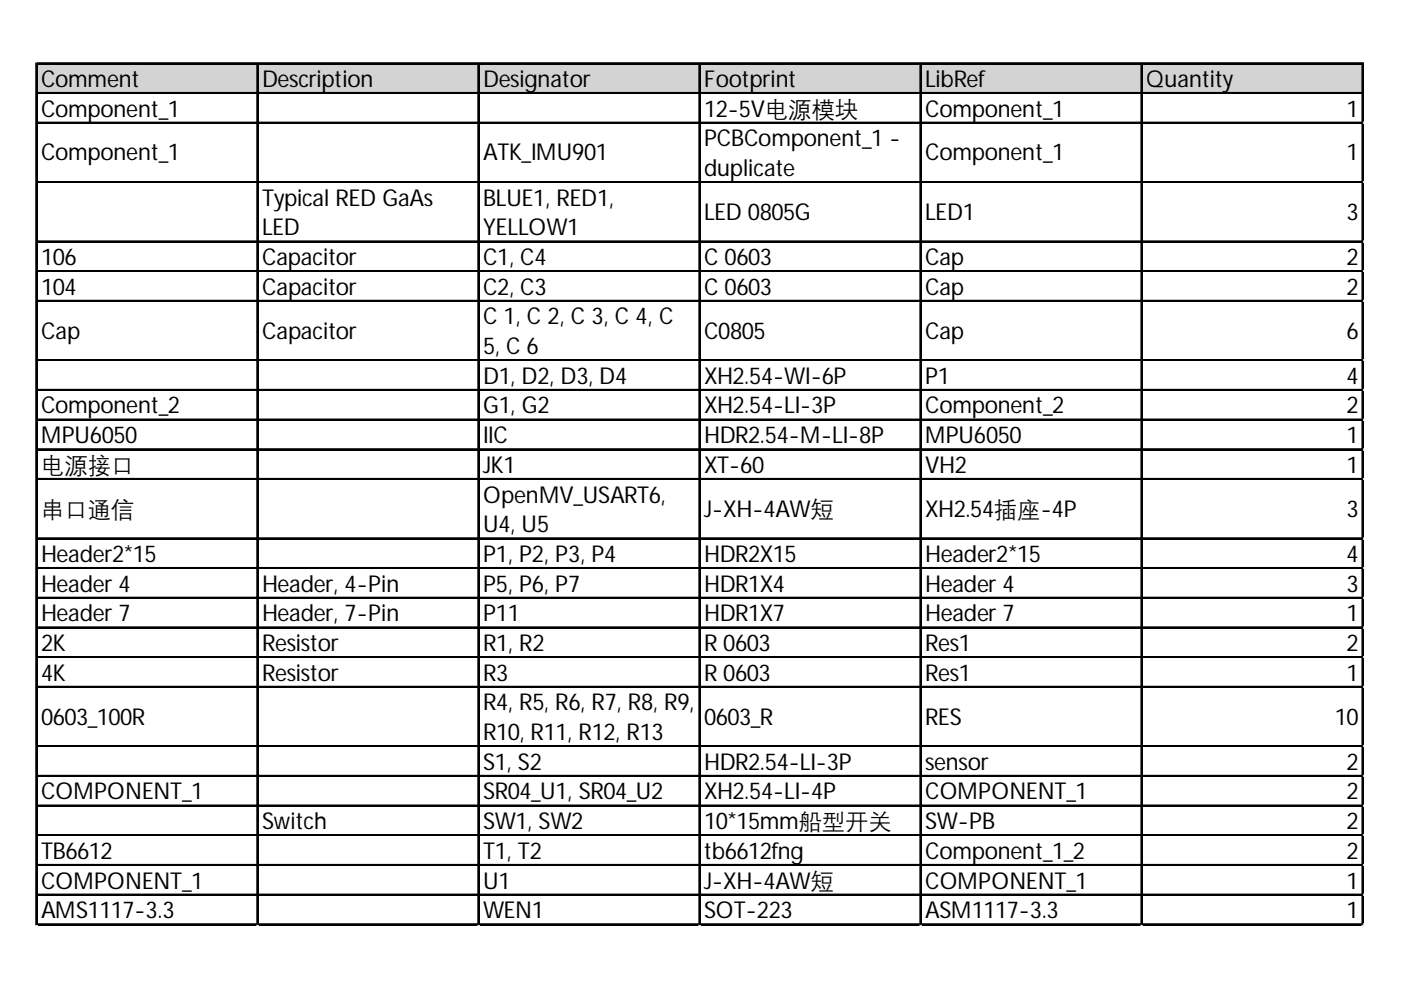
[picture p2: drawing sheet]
<svg xmlns="http://www.w3.org/2000/svg" width="297mm" height="210mm" viewBox="0 0 297 210" stroke-linecap="round" stroke-linejoin="round" font-family="sans-serif">
<defs><g id="words">
<g font-size="4.9">
<text x="8.7" y="18.4">Comment</text>
<text x="55.6" y="18.4">Description</text>
<text x="102.4" y="18.4">Designator</text>
<text x="149.3" y="18.4">Footprint</text>
<text x="196.2" y="18.4">LibRef</text>
<text x="243" y="18.4">Quantity</text>
<text x="8.7" y="24.7">Component_1</text>
<text x="149.3" y="24.7">12-5V电源模块</text>
<text x="196.2" y="24.7">Component_1</text>
<text x="285.5" y="24.7">1</text>
<text x="8.7" y="34">Component_1</text>
<text x="102.4" y="34">ATK_IMU901</text>
<text x="149.3" y="31">PCBComponent_1 -</text>
<text x="196.2" y="34">Component_1</text>
<text x="285.5" y="34">1</text>
<text x="149.3" y="37.3">duplicate</text>
<text x="55.6" y="43.6">Typical RED GaAs</text>
<text x="102.4" y="43.6">BLUE1, RED1,</text>
<text x="149.3" y="46.6">LED 0805G</text>
<text x="196.2" y="46.6">LED1</text>
<text x="285.5" y="46.6">3</text>
<text x="55.6" y="49.9">LED</text>
<text x="102.4" y="49.9">YELLOW1</text>
<text x="8.7" y="56.2">106</text>
<text x="55.6" y="56.2">Capacitor</text>
<text x="102.4" y="56.2">C1, C4</text>
<text x="149.3" y="56.2">C 0603</text>
<text x="196.2" y="56.2">Cap</text>
<text x="285.5" y="56.2">2</text>
<text x="8.7" y="62.5">104</text>
<text x="55.6" y="62.5">Capacitor</text>
<text x="102.4" y="62.5">C2, C3</text>
<text x="149.3" y="62.5">C 0603</text>
<text x="196.2" y="62.5">Cap</text>
<text x="285.5" y="62.5">2</text>
<text x="8.7" y="71.8">Cap</text>
<text x="55.6" y="71.8">Capacitor</text>
<text x="102.4" y="68.8">C 1, C 2, C 3, C 4, C</text>
<text x="149.3" y="71.8">C0805</text>
<text x="196.2" y="71.8">Cap</text>
<text x="285.5" y="71.8">6</text>
<text x="102.4" y="75.1">5, C 6</text>
<text x="102.4" y="81.4">D1, D2, D3, D4</text>
<text x="149.3" y="81.4">XH2.54-WI-6P</text>
<text x="196.2" y="81.4">P1</text>
<text x="285.5" y="81.4">4</text>
<text x="8.7" y="87.7">Component_2</text>
<text x="102.4" y="87.7">G1, G2</text>
<text x="149.3" y="87.7">XH2.54-LI-3P</text>
<text x="196.2" y="87.7">Component_2</text>
<text x="285.5" y="87.7">2</text>
<text x="8.7" y="94">MPU6050</text>
<text x="102.4" y="94">IIC</text>
<text x="149.3" y="94">HDR2.54-M-LI-8P</text>
<text x="196.2" y="94">MPU6050</text>
<text x="285.5" y="94">1</text>
<text x="8.7" y="100.3">电源接口</text>
<text x="102.4" y="100.3">JK1</text>
<text x="149.3" y="100.3">XT-60</text>
<text x="196.2" y="100.3">VH2</text>
<text x="285.5" y="100.3">1</text>
<text x="102.4" y="106.5">OpenMV_USART6,</text>
<text x="8.7" y="109.6">串口通信</text>
<text x="102.4" y="112.8">U4, U5</text>
<text x="149.3" y="109.6">J-XH-4AW短</text>
<text x="196.2" y="109.6">XH2.54插座-4P</text>
<text x="285.5" y="109.6">3</text>
<text x="8.7" y="119.1">Header2*15</text>
<text x="102.4" y="119.1">P1, P2, P3, P4</text>
<text x="149.3" y="119.1">HDR2X15</text>
<text x="196.2" y="119.1">Header2*15</text>
<text x="285.5" y="119.1">4</text>
<text x="8.7" y="125.4">Header 4</text>
<text x="55.6" y="125.4">Header, 4-Pin</text>
<text x="102.4" y="125.4">P5, P6, P7</text>
<text x="149.3" y="125.4">HDR1X4</text>
<text x="196.2" y="125.4">Header 4</text>
<text x="285.5" y="125.4">3</text>
<text x="8.7" y="131.7">Header 7</text>
<text x="55.6" y="131.7">Header, 7-Pin</text>
<text x="102.4" y="131.7">P11</text>
<text x="149.3" y="131.7">HDR1X7</text>
<text x="196.2" y="131.7">Header 7</text>
<text x="285.5" y="131.7">1</text>
<text x="8.7" y="138">2K</text>
<text x="55.6" y="138">Resistor</text>
<text x="102.4" y="138">R1, R2</text>
<text x="149.3" y="138">R 0603</text>
<text x="196.2" y="138">Res1</text>
<text x="285.5" y="138">2</text>
<text x="8.7" y="144.3">4K</text>
<text x="55.6" y="144.3">Resistor</text>
<text x="102.4" y="144.3">R3</text>
<text x="149.3" y="144.3">R 0603</text>
<text x="196.2" y="144.3">Res1</text>
<text x="285.5" y="144.3">1</text>
<text x="8.7" y="153.6">0603_100R</text>
<text x="102.4" y="150.6">R4, R5, R6, R7, R8, R9,</text>
<text x="149.3" y="153.6">0603_R</text>
<text x="196.2" y="153.6">RES</text>
<text x="283" y="153.6">10</text>
<text x="102.4" y="156.9">R10, R11, R12, R13</text>
<text x="102.4" y="163.2">S1, S2</text>
<text x="149.3" y="163.2">HDR2.54-LI-3P</text>
<text x="196.2" y="163.2">sensor</text>
<text x="285.5" y="163.2">2</text>
<text x="8.7" y="169.5">COMPONENT_1</text>
<text x="102.4" y="169.5">SR04_U1, SR04_U2</text>
<text x="149.3" y="169.5">XH2.54-LI-4P</text>
<text x="196.2" y="169.5">COMPONENT_1</text>
<text x="285.5" y="169.5">2</text>
<text x="55.6" y="175.8">Switch</text>
<text x="102.4" y="175.8">SW1, SW2</text>
<text x="149.3" y="175.8">10*15mm船型开关</text>
<text x="196.2" y="175.8">SW-PB</text>
<text x="285.5" y="175.8">2</text>
<text x="8.7" y="182.1">TB6612</text>
<text x="102.4" y="182.1">T1, T2</text>
<text x="149.3" y="182.1">tb6612fng</text>
<text x="196.2" y="182.1">Component_1_2</text>
<text x="285.5" y="182.1">2</text>
<text x="8.7" y="188.4">COMPONENT_1</text>
<text x="102.4" y="188.4">U1</text>
<text x="149.3" y="188.4">J-XH-4AW短</text>
<text x="196.2" y="188.4">COMPONENT_1</text>
<text x="285.5" y="188.4">1</text>
<text x="8.7" y="194.7">AMS1117-3.3</text>
<text x="102.4" y="194.7">WEN1</text>
<text x="149.3" y="194.7">SOT-223</text>
<text x="196.2" y="194.7">ASM1117-3.3</text>
<text x="285.5" y="194.7">1</text>
</g>
</g></defs>
<path d="M7.8 13.6h281.3v6.3h-281.3z" fill="#d3d3d3"/>
<g fill="none" stroke="#000" stroke-width=".27">
<path d="M7.6 13.3v182.9M7.7 13.3v182.9M7.9 13.3h281.2M7.9 13.5h281.2M7.9 19.6h281.2M7.9 19.8h281.2M54.5 13.6v182.6M54.6 13.6v182.6M101.3 13.6v182.6M101.5 13.6v182.6M148.2 13.6v182.6M148.3 13.6v182.6"/>
<path d="M195.1 13.6v182.6M195.2 13.6v182.6M241.9 13.6v182.6M242.1 13.6v182.6M288.8 13.6v182.6M288.9 13.6v182.6M7.9 25.9h281.2M7.9 26.1h281.2M7.9 38.5h281.2M7.9 38.6h281.2M7.9 51.1h281.2M7.9 51.2h281.2"/>
<path d="M7.9 57.4h281.2M7.9 57.5h281.2M7.9 63.7h281.2M7.9 63.8h281.2M7.9 76.3h281.2M7.9 76.4h281.2M7.9 82.6h281.2M7.9 82.7h281.2M7.9 88.9h281.2M7.9 89h281.2M7.9 95.2h281.2M7.9 95.3h281.2"/>
<path d="M7.9 101.5h281.2M7.9 101.6h281.2M7.9 114.1h281.2M7.9 114.2h281.2M7.9 120.3h281.2M7.9 120.5h281.2M7.9 126.6h281.2M7.9 126.8h281.2M7.9 132.9h281.2M7.9 133.1h281.2M7.9 139.2h281.2M7.9 139.4h281.2"/>
<path d="M7.9 145.5h281.2M7.9 145.7h281.2M7.9 158.1h281.2M7.9 158.3h281.2M7.9 164.4h281.2M7.9 164.6h281.2M7.9 170.7h281.2M7.9 170.8h281.2M7.9 177h281.2M7.9 177.1h281.2M7.9 183.3h281.2M7.9 183.4h281.2"/>
<path d="M7.9 189.6h281.2M7.9 189.7h281.2M7.9 195.9h281.2M7.9 196h281.2"/>
</g>
<path d="M7.6 196.2h.1" fill="none" stroke="#d4d4d4" stroke-width=".27"/>
<path d="M7.6 196.2h.3z" fill="#d4d4d4"/>
<path d="M54.5 196.2h.1" fill="none" stroke="#d4d4d4" stroke-width=".27"/>
<path d="M54.5 196.2h.2z" fill="#d4d4d4"/>
<path d="M101.3 196.2h.1" fill="none" stroke="#d4d4d4" stroke-width=".27"/>
<path d="M101.3 196.2h.3z" fill="#d4d4d4"/>
<path d="M148.2 196.2h.1" fill="none" stroke="#d4d4d4" stroke-width=".27"/>
<path d="M148.2 196.2h.3z" fill="#d4d4d4"/>
<path d="M195.1 196.2h.1" fill="none" stroke="#d4d4d4" stroke-width=".27"/>
<path d="M195.1 196.2h.2z" fill="#d4d4d4"/>
<path d="M241.9 196.2h.1" fill="none" stroke="#d4d4d4" stroke-width=".27"/>
<path d="M241.9 196.2h.3z" fill="#d4d4d4"/>
<path d="M288.8 196.2h.1" fill="none" stroke="#d4d4d4" stroke-width=".27"/>
<path d="M288.8 196.2h.3z" fill="#d4d4d4"/>
<path d="M289.1 25.9h.1" fill="none" stroke="#d4d4d4" stroke-width=".27"/>
<path d="M289.1 25.9v.3z" fill="#d4d4d4"/>
<path d="M289.1 38.5h.1" fill="none" stroke="#d4d4d4" stroke-width=".27"/>
<path d="M289.1 38.5v.3z" fill="#d4d4d4"/>
<path d="M289.1 51.1h.1" fill="none" stroke="#d4d4d4" stroke-width=".27"/>
<path d="M289.1 51.1v.3z" fill="#d4d4d4"/>
<path d="M289.1 57.4h.1" fill="none" stroke="#d4d4d4" stroke-width=".27"/>
<path d="M289.1 57.4v.3z" fill="#d4d4d4"/>
<path d="M289.1 63.7h.1" fill="none" stroke="#d4d4d4" stroke-width=".27"/>
<path d="M289.1 63.7v.3z" fill="#d4d4d4"/>
<path d="M289.1 76.3h.1" fill="none" stroke="#d4d4d4" stroke-width=".27"/>
<path d="M289.1 76.3v.3z" fill="#d4d4d4"/>
<path d="M289.1 82.6h.1" fill="none" stroke="#d4d4d4" stroke-width=".27"/>
<path d="M289.1 82.6v.3z" fill="#d4d4d4"/>
<path d="M289.1 88.9h.1" fill="none" stroke="#d4d4d4" stroke-width=".27"/>
<path d="M289.1 88.9v.2z" fill="#d4d4d4"/>
<path d="M289.1 95.2h.1" fill="none" stroke="#d4d4d4" stroke-width=".27"/>
<path d="M289.1 95.2v.2z" fill="#d4d4d4"/>
<path d="M289.1 101.5h.1" fill="none" stroke="#d4d4d4" stroke-width=".27"/>
<path d="M289.1 101.5v.2z" fill="#d4d4d4"/>
<path d="M289.1 114.1h.1" fill="none" stroke="#d4d4d4" stroke-width=".27"/>
<path d="M289.1 114.1v.2z" fill="#d4d4d4"/>
<path d="M289.1 120.3h.1" fill="none" stroke="#d4d4d4" stroke-width=".27"/>
<path d="M289.1 120.3v.3z" fill="#d4d4d4"/>
<path d="M289.1 126.6h.1" fill="none" stroke="#d4d4d4" stroke-width=".27"/>
<path d="M289.1 126.6v.3z" fill="#d4d4d4"/>
<path d="M289.1 132.9h.1" fill="none" stroke="#d4d4d4" stroke-width=".27"/>
<path d="M289.1 132.9v.3z" fill="#d4d4d4"/>
<path d="M289.1 139.2h.1" fill="none" stroke="#d4d4d4" stroke-width=".27"/>
<path d="M289.1 139.2v.3z" fill="#d4d4d4"/>
<path d="M289.1 145.5h.1" fill="none" stroke="#d4d4d4" stroke-width=".27"/>
<path d="M289.1 145.5v.3z" fill="#d4d4d4"/>
<path d="M289.1 158.1h.1" fill="none" stroke="#d4d4d4" stroke-width=".27"/>
<path d="M289.1 158.1v.3z" fill="#d4d4d4"/>
<path d="M289.1 164.4h.1" fill="none" stroke="#d4d4d4" stroke-width=".27"/>
<path d="M289.1 164.4v.3z" fill="#d4d4d4"/>
<path d="M289.1 170.7h.1" fill="none" stroke="#d4d4d4" stroke-width=".27"/>
<path d="M289.1 170.7v.3z" fill="#d4d4d4"/>
<path d="M289.1 177h.1" fill="none" stroke="#d4d4d4" stroke-width=".27"/>
<path d="M289.1 177v.3z" fill="#d4d4d4"/>
<path d="M289.1 183.3h.1" fill="none" stroke="#d4d4d4" stroke-width=".27"/>
<path d="M289.1 183.3v.3z" fill="#d4d4d4"/>
<path d="M289.1 189.6h.1" fill="none" stroke="#d4d4d4" stroke-width=".27"/>
<path d="M289.1 189.6v.3z" fill="#d4d4d4"/>
<path d="M289.1 195.9h.1" fill="none" stroke="#d4d4d4" stroke-width=".27"/>
<path d="M289.1 195.9v.3z" fill="#d4d4d4"/>
<use href="#words"/>
</svg>
